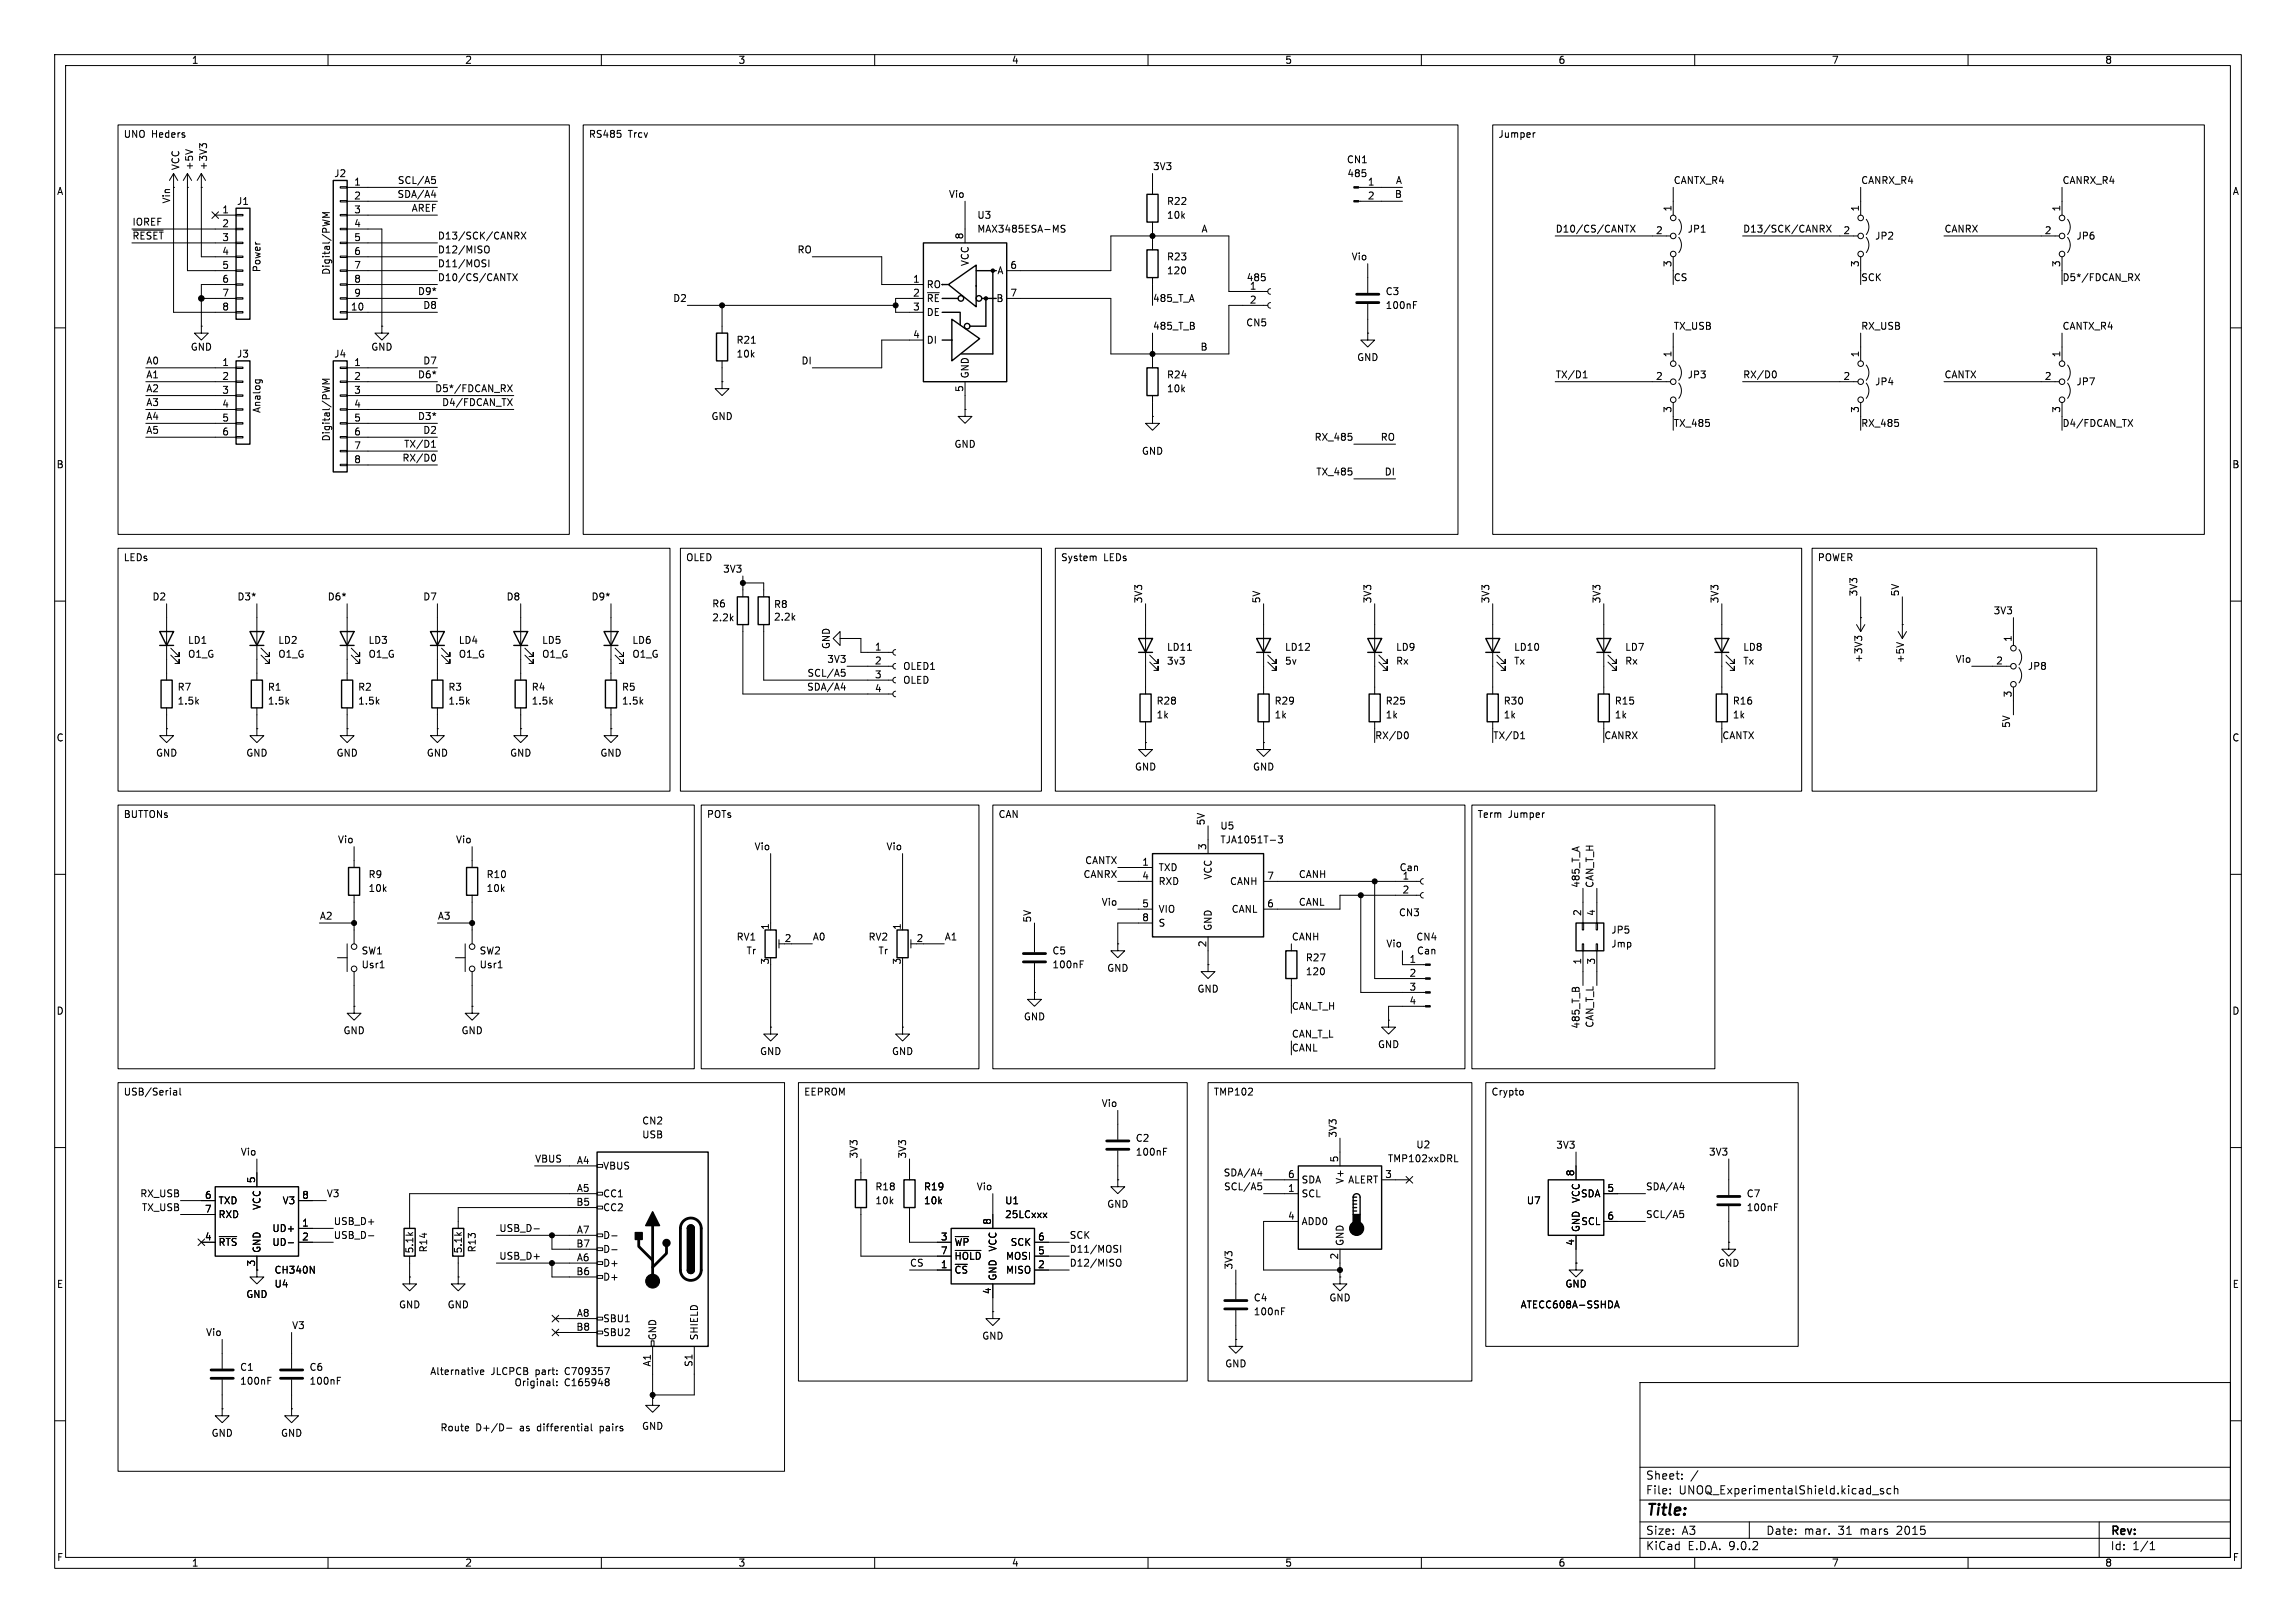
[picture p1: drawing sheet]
<svg xmlns="http://www.w3.org/2000/svg" width="420mm" height="297mm" viewBox="0 0 420 297" stroke-linecap="round" stroke-linejoin="round" font-family="sans-serif">
<defs><g id="words">
<text font-size="2.8" x="301" y="277.9">Title:</text>
<g font-size="2.1">
<text x="301" y="273.7">File:</text>
<text x="301" y="271">Sheet:</text>
<text x="307.1" y="273.7">UNOQ_ExperimentalShield.kicad_sch</text>
<text x="301" y="281.1">Size:</text>
<text x="307.6" y="281.1">A3</text>
<text x="323" y="281.1">Date:</text>
<text x="330" y="281.1">mar.</text>
<text x="336.3" y="281.1">31</text>
<text x="340.5" y="281.1">mars</text>
<text x="347.3" y="281.1">2015</text>
<text x="386" y="281.3">Rev:</text>
<text x="301" y="283.9">KiCad</text>
<text x="308.7" y="283.9">E.D.A.</text>
<text x="316.3" y="283.9">9.0.2</text>
<text x="386" y="283.9">Id:</text>
<text x="390.1" y="283.9">1/1</text>
</g>
<g font-size="1.8">
<text x="35" y="11.9">1</text>
<text x="85" y="11.9">2</text>
<text x="135" y="11.9">3</text>
<text x="185" y="11.9">4</text>
<text x="235" y="11.9">5</text>
<text x="285" y="11.9">6</text>
<text x="335" y="11.9">7</text>
<text x="385" y="11.9">8</text>
<text x="22.5" y="25.5">UNO Heders</text>
<text x="107.6" y="25.5">RS485</text>
<text x="114.9" y="25.5">Trcv</text>
<text x="274" y="25.5">Jumper</text>
<text x="10.3" y="35.9">A</text>
<text x="33" y="31.2" transform="rotate(-90 33 31.2)">VCC</text>
<text x="35.5" y="31.2" transform="rotate(-90 35.5 31.2)">+5V</text>
<text x="38.1" y="31.2" transform="rotate(-90 38.1 31.2)">+3V3</text>
<text x="61" y="32.6">J2</text>
<text x="64.7" y="34">1</text>
<text x="72.7" y="33.8">SCL/A5</text>
<text x="210.8" y="31.2">3V3</text>
<text x="246.3" y="30.1">CN1</text>
<text x="246.4" y="32.6">485</text>
<text x="250.1" y="34">1</text>
<text x="255.2" y="33.8">A</text>
<text x="306.1" y="33.8">CANTX_R4</text>
<text x="340.4" y="33.8">CANRX_R4</text>
<text x="377.2" y="33.8">CANRX_R4</text>
<text x="408.3" y="35.9">A</text>
<text x="24.1" y="41.4">IOREF</text>
<text x="31.2" y="37.3" transform="rotate(-90 31.2 37.3)">Vin</text>
<text x="40.6" y="39.1">1</text>
<text x="40.6" y="41.7">2</text>
<text x="43.3" y="37.7">J1</text>
<text x="64.7" y="36.6">2</text>
<text x="64.7" y="39.1">3</text>
<text x="64.7" y="41.7">4</text>
<text x="72.6" y="36.3">SDA/A4</text>
<text x="75.2" y="38.8">AREF</text>
<text x="173.5" y="36.3">Vio</text>
<text x="178.7" y="40.2">U3</text>
<text x="213.4" y="40.2">10k</text>
<text x="213.4" y="37.7">R22</text>
<text x="250.1" y="36.6">2</text>
<text x="255.1" y="36.3">B</text>
<text x="305.8" y="38.8" transform="rotate(-90 305.8 38.8)">1</text>
<text x="340.1" y="38.8" transform="rotate(-90 340.1 38.8)">1</text>
<text x="376.9" y="38.8" transform="rotate(-90 376.9 38.8)">1</text>
<text x="24.1" y="43.9">~{RESET}</text>
<text x="40.6" y="44.2">3</text>
<text x="40.6" y="46.7">4</text>
<text x="64.7" y="44.2">5</text>
<text x="64.7" y="46.7">6</text>
<text x="80" y="43.9">D13/SCK/CANRX</text>
<text x="80" y="46.5">D12/MISO</text>
<text x="145.8" y="46.5">RO</text>
<text x="176.3" y="43.9" transform="rotate(-90 176.3 43.9)">8</text>
<text x="178.7" y="42.8">MAX3485ESA-MS</text>
<text x="213.4" y="47.9">R23</text>
<text x="219.7" y="42.6">A</text>
<text x="247.1" y="47.7">Vio</text>
<text x="284.5" y="42.6">D10/CS/CANTX</text>
<text x="302.8" y="42.9">2</text>
<text x="308.6" y="42.8">JP1</text>
<text x="318.8" y="42.6">D13/SCK/CANRX</text>
<text x="337.1" y="42.9">2</text>
<text x="342.9" y="44">JP2</text>
<text x="355.6" y="42.6">CANRX</text>
<text x="373.9" y="42.9">2</text>
<text x="379.7" y="44">JP6</text>
<text x="40.6" y="49.3">5</text>
<text x="40.6" y="51.8">6</text>
<text x="47.9" y="49.9" transform="rotate(-90 47.9 49.9)">Power</text>
<text x="60.6" y="50.4" transform="rotate(-90 60.6 50.4)">Digital/PWM</text>
<text x="64.7" y="49.3">7</text>
<text x="64.7" y="51.8">8</text>
<text x="80" y="51.5">D10/CS/CANTX</text>
<text x="80" y="49">D11/MOSI</text>
<text x="166.9" y="51.8">1</text>
<text x="169.4" y="52.9">RO</text>
<text x="177.4" y="48.8" transform="rotate(-90 177.4 48.8)">VCC</text>
<text x="182.4" y="50.4">A</text>
<text x="184.7" y="49.3">6</text>
<text x="213.4" y="50.4">120</text>
<text x="228" y="51.7">485</text>
<text x="228.5" y="53.1">1</text>
<text x="305.8" y="49" transform="rotate(-90 305.8 49)">3</text>
<text x="306.1" y="51.5">CS</text>
<text x="340.1" y="49" transform="rotate(-90 340.1 49)">3</text>
<text x="340.4" y="51.5">SCK</text>
<text x="376.9" y="49" transform="rotate(-90 376.9 49)">3</text>
<text x="377.2" y="51.5">D5*/FDCAN_RX</text>
<text x="40.6" y="54.4">7</text>
<text x="40.6" y="56.9">8</text>
<text x="64.1" y="56.9">10</text>
<text x="64.7" y="54.4">9</text>
<text x="76.4" y="54.1">D9*</text>
<text x="77.3" y="56.6">D8</text>
<text x="123" y="55.3">D2</text>
<text x="166.9" y="54.4">2</text>
<text x="166.9" y="56.9">3</text>
<text x="169.4" y="55.5">~{RE}</text>
<text x="169.4" y="58">DE</text>
<text x="182.2" y="55.5">B</text>
<text x="184.7" y="54.4">7</text>
<text x="210.8" y="55.3">485_T_A</text>
<text x="227.9" y="59.9">CN5</text>
<text x="228.5" y="55.6">2</text>
<text x="253.4" y="54.2">C3</text>
<text x="253.4" y="56.7">100nF</text>
<text x="34.8" y="64.4">GND</text>
<text x="43.3" y="65.6">J3</text>
<text x="61" y="65.6">J4</text>
<text x="67.8" y="64.4">GND</text>
<text x="134.6" y="65.6">10k</text>
<text x="134.6" y="63.1">R21</text>
<text x="166.9" y="62">4</text>
<text x="169.4" y="63.1">DI</text>
<text x="210.8" y="60.4">485_T_B</text>
<text x="219.5" y="64.2">B</text>
<text x="305.8" y="65.5" transform="rotate(-90 305.8 65.5)">1</text>
<text x="306.1" y="60.4">TX_USB</text>
<text x="340.1" y="65.5" transform="rotate(-90 340.1 65.5)">1</text>
<text x="340.4" y="60.4">RX_USB</text>
<text x="376.9" y="65.5" transform="rotate(-90 376.9 65.5)">1</text>
<text x="377.2" y="60.4">CANTX_R4</text>
<text x="26.7" y="71.9">A2</text>
<text x="26.7" y="69.3">A1</text>
<text x="26.7" y="66.8">A0</text>
<text x="40.6" y="67.1">1</text>
<text x="40.6" y="69.6">2</text>
<text x="64.7" y="67.1">1</text>
<text x="64.7" y="69.6">2</text>
<text x="76.4" y="69.3">D6*</text>
<text x="77.3" y="66.8">D7</text>
<text x="79.5" y="71.9">D5*/FDCAN_RX</text>
<text x="146.5" y="66.8">DI</text>
<text x="176.3" y="71.8" transform="rotate(-90 176.3 71.8)">5</text>
<text x="177.4" y="69.3" transform="rotate(-90 177.4 69.3)">GND</text>
<text x="213.4" y="72">10k</text>
<text x="213.4" y="69.4">R24</text>
<text x="248.2" y="66.3">GND</text>
<text x="284.5" y="69.3">TX/D1</text>
<text x="302.8" y="69.6">2</text>
<text x="308.6" y="69.4">JP3</text>
<text x="318.8" y="69.3">RX/D0</text>
<text x="337.1" y="69.6">2</text>
<text x="342.9" y="70.7">JP4</text>
<text x="355.6" y="69.3">CANTX</text>
<text x="373.9" y="69.6">2</text>
<text x="379.7" y="70.7">JP7</text>
<text x="26.7" y="74.4">A3</text>
<text x="26.7" y="76.9">A4</text>
<text x="40.6" y="72.1">3</text>
<text x="40.6" y="74.7">4</text>
<text x="40.6" y="77.2">5</text>
<text x="47.9" y="75.7" transform="rotate(-90 47.9 75.7)">Analog</text>
<text x="64.7" y="72.1">3</text>
<text x="64.7" y="74.7">4</text>
<text x="64.7" y="77.2">5</text>
<text x="76.4" y="76.9">D3*</text>
<text x="80.8" y="74.4">D4/FDCAN_TX</text>
<text x="130" y="77.1">GND</text>
<text x="305.8" y="75.6" transform="rotate(-90 305.8 75.6)">3</text>
<text x="340.1" y="75.6" transform="rotate(-90 340.1 75.6)">3</text>
<text x="376.9" y="75.6" transform="rotate(-90 376.9 75.6)">3</text>
<text x="26.7" y="79.5">A5</text>
<text x="40.6" y="79.8">6</text>
<text x="60.6" y="80.9" transform="rotate(-90 60.6 80.9)">Digital/PWM</text>
<text x="64.7" y="79.8">6</text>
<text x="64.7" y="82.3">7</text>
<text x="73.8" y="82">TX/D1</text>
<text x="77.3" y="79.5">D2</text>
<text x="174.5" y="82.1">GND</text>
<text x="208.8" y="83.4">GND</text>
<text x="240.4" y="80.7">RX_485</text>
<text x="252.5" y="80.7">RO</text>
<text x="306.1" y="78.2">TX_485</text>
<text x="340.4" y="78.2">RX_485</text>
<text x="377.2" y="78.2">D4/FDCAN_TX</text>
<text x="10.3" y="85.9">B</text>
<text x="64.7" y="84.8">8</text>
<text x="73.5" y="84.6">RX/D0</text>
<text x="240.7" y="87.1">TX_485</text>
<text x="253.2" y="87.1">DI</text>
<text x="408.2" y="85.9">B</text>
<text x="22.5" y="103">LEDs</text>
<text x="125.4" y="103">OLED</text>
<text x="132.2" y="104.9">3V3</text>
<text x="194" y="103">System</text>
<text x="201.9" y="103">LEDs</text>
<text x="332.4" y="103">POWER</text>
<text x="27.8" y="110">D2</text>
<text x="43.3" y="110">D3*</text>
<text x="59.8" y="110">D6*</text>
<text x="77.3" y="110">D7</text>
<text x="92.6" y="110">D8</text>
<text x="108.1" y="110">D9*</text>
<text x="130.2" y="111.4">R6</text>
<text x="130.2" y="113.9">2.2k</text>
<text x="141.5" y="111.5">R8</text>
<text x="141.5" y="113.8">2.2k</text>
<text x="209" y="110.5" transform="rotate(-90 209 110.5)">3V3</text>
<text x="230.6" y="110.5" transform="rotate(-90 230.6 110.5)">5V</text>
<text x="250.9" y="110.5" transform="rotate(-90 250.9 110.5)">3V3</text>
<text x="272.5" y="110.5" transform="rotate(-90 272.5 110.5)">3V3</text>
<text x="292.8" y="110.5" transform="rotate(-90 292.8 110.5)">3V3</text>
<text x="314.4" y="110.5" transform="rotate(-90 314.4 110.5)">3V3</text>
<text x="339.8" y="109.2" transform="rotate(-90 339.8 109.2)">3V3</text>
<text x="347.4" y="109.2" transform="rotate(-90 347.4 109.2)">5V</text>
<text x="364.6" y="112.5">3V3</text>
<text x="34.3" y="118">LD1</text>
<text x="50.8" y="118">LD2</text>
<text x="67.3" y="118">LD3</text>
<text x="83.8" y="118">LD4</text>
<text x="99.1" y="118">LD5</text>
<text x="115.6" y="118">LD6</text>
<text x="152" y="118.9" transform="rotate(-90 152 118.9)">GND</text>
<text x="159.9" y="119.1">1</text>
<text x="213.4" y="119.3">LD11</text>
<text x="235" y="119.3">LD12</text>
<text x="255.3" y="119.3">LD9</text>
<text x="276.9" y="119.3">LD10</text>
<text x="297.2" y="119.3">LD7</text>
<text x="318.8" y="119.3">LD8</text>
<text x="368" y="117.5" transform="rotate(-90 368 117.5)">1</text>
<text x="34.3" y="120.6">O1_G</text>
<text x="50.8" y="120.6">O1_G</text>
<text x="67.3" y="120.6">O1_G</text>
<text x="83.8" y="120.6">O1_G</text>
<text x="99.1" y="120.6">O1_G</text>
<text x="115.6" y="120.6">O1_G</text>
<text x="147.6" y="123.9">SCL/A5</text>
<text x="151.2" y="121.4">3V3</text>
<text x="159.9" y="121.7">2</text>
<text x="159.9" y="124.2">3</text>
<text x="165.1" y="122.8">OLED1</text>
<text x="165.1" y="125.3">OLED</text>
<text x="213.4" y="121.8">3v3</text>
<text x="235" y="121.8">5v</text>
<text x="255.3" y="121.8">Rx</text>
<text x="276.9" y="121.8">Tx</text>
<text x="297.2" y="121.8">Rx</text>
<text x="318.8" y="121.8">Tx</text>
<text x="340.8" y="121.4" transform="rotate(-90 340.8 121.4)">+3V3</text>
<text x="348.5" y="121.4" transform="rotate(-90 348.5 121.4)">+5V</text>
<text x="357.6" y="121.4">Vio</text>
<text x="365.1" y="121.7">2</text>
<text x="370.8" y="122.8">JP8</text>
<text x="32.4" y="126.6">R7</text>
<text x="32.4" y="129.1">1.5k</text>
<text x="48.9" y="126.6">R1</text>
<text x="48.9" y="129.1">1.5k</text>
<text x="65.4" y="126.6">R2</text>
<text x="65.4" y="129.1">1.5k</text>
<text x="81.9" y="126.6">R3</text>
<text x="81.9" y="129.1">1.5k</text>
<text x="97.2" y="126.6">R4</text>
<text x="97.2" y="129.1">1.5k</text>
<text x="113.7" y="126.6">R5</text>
<text x="113.7" y="129.1">1.5k</text>
<text x="147.5" y="126.5">SDA/A4</text>
<text x="159.9" y="126.7">4</text>
<text x="211.5" y="129.1">R28</text>
<text x="211.5" y="131.7">1k</text>
<text x="233.1" y="129.1">R29</text>
<text x="233.1" y="131.7">1k</text>
<text x="253.4" y="129.1">R25</text>
<text x="253.4" y="131.7">1k</text>
<text x="275" y="129.1">R30</text>
<text x="275" y="131.7">1k</text>
<text x="295.3" y="129.1">R15</text>
<text x="295.3" y="131.7">1k</text>
<text x="316.9" y="129.1">R16</text>
<text x="316.9" y="131.7">1k</text>
<text x="368" y="127.7" transform="rotate(-90 368 127.7)">3</text>
<text x="10.3" y="135.9">C</text>
<text x="251.5" y="135.4">RX/D0</text>
<text x="273" y="135.4">TX/D1</text>
<text x="293.4" y="135.4">CANRX</text>
<text x="315" y="135.4">CANTX</text>
<text x="367.8" y="133.3" transform="rotate(-90 367.8 133.3)">5V</text>
<text x="408.2" y="135.9">C</text>
<text x="28.4" y="138.7">GND</text>
<text x="45" y="138.7">GND</text>
<text x="61.5" y="138.7">GND</text>
<text x="78" y="138.7">GND</text>
<text x="93.2" y="138.7">GND</text>
<text x="109.7" y="138.7">GND</text>
<text x="207.5" y="141.2">GND</text>
<text x="229.1" y="141.2">GND</text>
<text x="22.5" y="150">BUTTONs</text>
<text x="129.2" y="150">POTs</text>
<text x="182.6" y="150">CAN</text>
<text x="270.2" y="150">Term</text>
<text x="275.9" y="150">Jumper</text>
<text x="61.7" y="154.4">Vio</text>
<text x="83.3" y="154.4">Vio</text>
<text x="137.9" y="155.7">Vio</text>
<text x="162.1" y="155.7">Vio</text>
<text x="220.4" y="151.1" transform="rotate(-90 220.4 151.1)">5V</text>
<text x="220.7" y="155.6" transform="rotate(-90 220.7 155.6)">3</text>
<text x="223.1" y="154.5">TJA1051T-3</text>
<text x="223.1" y="152">U5</text>
<text x="67.3" y="160.9">R9</text>
<text x="88.9" y="160.9">R10</text>
<text x="198.1" y="160.8">CANRX</text>
<text x="198.4" y="158.2">CANTX</text>
<text x="208.8" y="158.5">1</text>
<text x="208.8" y="161">4</text>
<text x="211.8" y="159.6">TXD</text>
<text x="221.8" y="161.1" transform="rotate(-90 221.8 161.1)">VCC</text>
<text x="231.7" y="161">7</text>
<text x="237.5" y="160.8">CANH</text>
<text x="255.9" y="159.6">Can</text>
<text x="256.5" y="161">1</text>
<text x="67.3" y="163.4">10k</text>
<text x="88.9" y="163.4">10k</text>
<text x="201.4" y="165.8">Vio</text>
<text x="208.8" y="166.1">5</text>
<text x="211.8" y="162.2">RXD</text>
<text x="211.8" y="167.2">VIO</text>
<text x="224.9" y="162.2">CANH</text>
<text x="225.2" y="167.2">CANL</text>
<text x="231.7" y="166.1">6</text>
<text x="237.5" y="165.8">CANL</text>
<text x="255.8" y="167.9">CN3</text>
<text x="256.5" y="163.6">2</text>
<text x="289" y="162.6" transform="rotate(-90 289 162.6)">485_T_A</text>
<text x="289.3" y="167.7" transform="rotate(-90 289.3 167.7)">2</text>
<text x="291.6" y="162.6" transform="rotate(-90 291.6 162.6)">CAN_T_H</text>
<text x="291.8" y="167.7" transform="rotate(-90 291.8 167.7)">4</text>
<text x="58.4" y="168.4">A2</text>
<text x="80" y="168.4">A3</text>
<text x="134.6" y="172.3">RV1</text>
<text x="140.7" y="170.3" transform="rotate(-90 140.7 170.3)">1</text>
<text x="143.4" y="172.5">2</text>
<text x="148.6" y="172.2">A0</text>
<text x="158.8" y="172.3">RV2</text>
<text x="164.8" y="170.3" transform="rotate(-90 164.8 170.3)">1</text>
<text x="167.6" y="172.5">2</text>
<text x="172.7" y="172.2">A1</text>
<text x="188.7" y="168.9" transform="rotate(-90 188.7 168.9)">5V</text>
<text x="208.8" y="168.7">8</text>
<text x="211.8" y="169.8">S</text>
<text x="220.7" y="173.4" transform="rotate(-90 220.7 173.4)">2</text>
<text x="221.8" y="170.4" transform="rotate(-90 221.8 170.4)">GND</text>
<text x="236.2" y="172.2">CANH</text>
<text x="253.5" y="173.5">Vio</text>
<text x="259" y="172.3">CN4</text>
<text x="294.6" y="171">JP5</text>
<text x="294.6" y="173.6">Jmp</text>
<text x="66" y="177.4">Usr1</text>
<text x="66" y="174.9">SW1</text>
<text x="87.6" y="177.4">Usr1</text>
<text x="87.6" y="174.9">SW2</text>
<text x="136.5" y="174.9">Tr</text>
<text x="140.7" y="176.6" transform="rotate(-90 140.7 176.6)">3</text>
<text x="160.6" y="174.9">Tr</text>
<text x="164.8" y="176.6" transform="rotate(-90 164.8 176.6)">3</text>
<text x="192.4" y="174.9">C5</text>
<text x="192.4" y="177.4">100nF</text>
<text x="202.4" y="178">GND</text>
<text x="238.8" y="178.7">120</text>
<text x="238.8" y="176.1">R27</text>
<text x="257.7" y="176.3">1</text>
<text x="257.7" y="178.8">2</text>
<text x="259.1" y="174.9">Can</text>
<text x="289.3" y="176.6" transform="rotate(-90 289.3 176.6)">1</text>
<text x="291.8" y="176.6" transform="rotate(-90 291.8 176.6)">3</text>
<text x="10.3" y="185.9">D</text>
<text x="218.9" y="181.8">GND</text>
<text x="236.2" y="184.9">CAN_T_H</text>
<text x="257.7" y="181.4">3</text>
<text x="257.7" y="183.9">4</text>
<text x="408.2" y="185.9">D</text>
<text x="62.7" y="189.5">GND</text>
<text x="84.3" y="189.5">GND</text>
<text x="187.2" y="186.9">GND</text>
<text x="236.2" y="190">CAN_T_L</text>
<text x="252" y="192">GND</text>
<text x="289" y="188.3" transform="rotate(-90 289 188.3)">485_T_B</text>
<text x="291.6" y="188.2" transform="rotate(-90 291.6 188.2)">CAN_T_L</text>
<text x="138.9" y="193.3">GND</text>
<text x="163.1" y="193.3">GND</text>
<text x="236.2" y="192.5">CANL</text>
<text x="22.5" y="200.8">USB/Serial</text>
<text x="147" y="200.8">EEPROM</text>
<text x="201.4" y="202.7">Vio</text>
<text x="221.9" y="200.8">TMP102</text>
<text x="272.7" y="200.8">Crypto</text>
<text x="117.4" y="206">CN2</text>
<text x="117.4" y="208.5">USB</text>
<text x="207.7" y="209.1">C2</text>
<text x="244.6" y="208.3" transform="rotate(-90 244.6 208.3)">3V3</text>
<text x="43.9" y="211.6">Vio</text>
<text x="97.8" y="212.8">VBUS</text>
<text x="105.4" y="213.1">A4</text>
<text x="110.2" y="214.2">VBUS</text>
<text x="156.9" y="212.1" transform="rotate(-90 156.9 212.1)">3V3</text>
<text x="165.8" y="212.1" transform="rotate(-90 165.8 212.1)">3V3</text>
<text x="207.7" y="211.7">100nF</text>
<text x="223.7" y="215.4">SDA/A4</text>
<text x="235.5" y="215.6">6</text>
<text x="244.9" y="212.8" transform="rotate(-90 244.9 212.8)">5</text>
<text x="253.3" y="215.6">3</text>
<text x="253.8" y="212.9">TMP102xxDRL</text>
<text x="259" y="210.3">U2</text>
<text x="284.6" y="210.3">3V3</text>
<text x="288" y="215.3" transform="rotate(-90 288 215.3)">8</text>
<text x="312.5" y="211.6">3V3</text>
<text x="25.6" y="219.2">RX_USB</text>
<text x="25.9" y="221.7">TX_USB</text>
<text x="37.4" y="219.5">6</text>
<text x="37.4" y="222">7</text>
<text x="39.9" y="220.6">TXD</text>
<text x="46.7" y="216.6" transform="rotate(-90 46.7 216.6)">5</text>
<text x="47.9" y="221.5" transform="rotate(-90 47.9 221.5)">VCC</text>
<text x="51.6" y="220.6">V3</text>
<text x="55.2" y="219.5">8</text>
<text x="59.7" y="219.2">V3</text>
<text x="105.3" y="220.7">B5</text>
<text x="105.4" y="218.2">A5</text>
<text x="110.2" y="219.3">CC1</text>
<text x="110.2" y="221.8">CC2</text>
<text x="160" y="220.6">10k</text>
<text x="160" y="218">R18</text>
<text x="168.9" y="220.6">10k</text>
<text x="168.9" y="218">R19</text>
<text x="178.6" y="217.9">Vio</text>
<text x="183.8" y="220.6">U1</text>
<text x="202.4" y="221.2">GND</text>
<text x="223.8" y="217.9">SCL/A5</text>
<text x="235.5" y="218.2">1</text>
<text x="238" y="216.8">SDA</text>
<text x="238" y="219.3">SCL</text>
<text x="246" y="216.7" transform="rotate(-90 246 216.7)">V+</text>
<text x="246.5" y="216.8">ALERT</text>
<text x="279.2" y="220.6">U7</text>
<text x="289.1" y="219.3">SDA</text>
<text x="289.2" y="220.2" transform="rotate(-90 289.2 220.2)">VCC</text>
<text x="293.9" y="218.2">5</text>
<text x="301" y="217.9">SDA/A4</text>
<text x="319.4" y="219.3">C7</text>
<text x="319.4" y="221.8">100nF</text>
<text x="37.4" y="227.1">4</text>
<text x="39.9" y="223.1">RXD</text>
<text x="49.7" y="225.7">UD+</text>
<text x="55.2" y="224.5">1</text>
<text x="55.2" y="227.1">2</text>
<text x="61" y="226.8">USB_D-</text>
<text x="61" y="224.3">USB_D+</text>
<text x="91.2" y="225.5">USB_D-</text>
<text x="105.4" y="225.8">A7</text>
<text x="110.2" y="226.9">D-</text>
<text x="172" y="227.1">3</text>
<text x="181.4" y="224.2" transform="rotate(-90 181.4 224.2)">8</text>
<text x="183.8" y="223.1">25LCxxx</text>
<text x="189.8" y="227.1">6</text>
<text x="195.6" y="226.8">SCK</text>
<text x="235.5" y="223.3">4</text>
<text x="238" y="224.4">ADD0</text>
<text x="289.2" y="224.4">SCL</text>
<text x="289.2" y="225.6" transform="rotate(-90 289.2 225.6)">GND</text>
<text x="293.9" y="223.3">6</text>
<text x="301" y="223">SCL/A5</text>
<text x="39.9" y="228.2">~{RTS}</text>
<text x="46.7" y="231.8" transform="rotate(-90 46.7 231.8)">3</text>
<text x="47.9" y="229.4" transform="rotate(-90 47.9 229.4)">GND</text>
<text x="49.7" y="228.2">UD-</text>
<text x="50.1" y="233.3">CH340N</text>
<text x="75.8" y="229.5" transform="rotate(-90 75.8 229.5)">5.1k</text>
<text x="78.3" y="229.3" transform="rotate(-90 78.3 229.3)">R14</text>
<text x="84.7" y="229.5" transform="rotate(-90 84.7 229.5)">5.1k</text>
<text x="87.2" y="229.3" transform="rotate(-90 87.2 229.3)">R13</text>
<text x="91.2" y="230.6">USB_D+</text>
<text x="105.3" y="228.3">B7</text>
<text x="105.3" y="233.4">B6</text>
<text x="105.4" y="230.9">A6</text>
<text x="110.2" y="229.5">D-</text>
<text x="110.2" y="232">D+</text>
<text x="166.4" y="231.9">CS</text>
<text x="172" y="229.6">7</text>
<text x="172" y="232.2">1</text>
<text x="174.5" y="228.2">~{WP}</text>
<text x="174.5" y="230.7">~{HOLD}</text>
<text x="174.5" y="233.3">~{CS}</text>
<text x="182.5" y="229.1" transform="rotate(-90 182.5 229.1)">VCC</text>
<text x="183.9" y="230.7">MOSI</text>
<text x="183.9" y="233.3">MISO</text>
<text x="184.8" y="228.2">SCK</text>
<text x="189.8" y="229.6">5</text>
<text x="189.8" y="232.2">2</text>
<text x="195.6" y="229.3">D11/MOSI</text>
<text x="195.6" y="231.9">D12/MISO</text>
<text x="225.5" y="232.4" transform="rotate(-90 225.5 232.4)">3V3</text>
<text x="244.9" y="230.6" transform="rotate(-90 244.9 230.6)">2</text>
<text x="246" y="228.1" transform="rotate(-90 246 228.1)">GND</text>
<text x="288" y="228" transform="rotate(-90 288 228)">4</text>
<text x="314.2" y="232">GND</text>
<text x="10.3" y="235.9">E</text>
<text x="45" y="237.7">GND</text>
<text x="50.1" y="235.8">U4</text>
<text x="72.9" y="239.6">GND</text>
<text x="81.8" y="239.6">GND</text>
<text x="110.2" y="234.5">D+</text>
<text x="181.4" y="236.9" transform="rotate(-90 181.4 236.9)">4</text>
<text x="182.5" y="234.4" transform="rotate(-90 182.5 234.4)">GND</text>
<text x="229.2" y="238.4">C4</text>
<text x="243.1" y="238.4">GND</text>
<text x="278.1" y="239.6">ATECC608A-SSHDA</text>
<text x="286.3" y="235.8">GND</text>
<text x="408.3" y="235.9">E</text>
<text x="37.6" y="244.6">Vio</text>
<text x="53.3" y="243.3">V3</text>
<text x="105.3" y="243.6">B8</text>
<text x="105.4" y="241">A8</text>
<text x="110.2" y="242.2">SBU1</text>
<text x="110.2" y="244.7">SBU2</text>
<text x="120.2" y="245.4" transform="rotate(-90 120.2 245.4)">GND</text>
<text x="127.9" y="245.4" transform="rotate(-90 127.9 245.4)">SHIELD</text>
<text x="179.6" y="245.3">GND</text>
<text x="229.2" y="240.9">100nF</text>
<text x="43.8" y="251.1">C1</text>
<text x="56.5" y="251.1">C6</text>
<text x="78.6" y="251.7">Alternative</text>
<text x="89.8" y="251.7">JLCPCB</text>
<text x="98.1" y="251.7">part:</text>
<text x="103.6" y="251.7">C709357</text>
<text x="119.1" y="250.2" transform="rotate(-90 119.1 250.2)">A1</text>
<text x="126.7" y="250.2" transform="rotate(-90 126.7 250.2)">S1</text>
<text x="224" y="250.4">GND</text>
<text x="43.8" y="253.6">100nF</text>
<text x="56.5" y="253.6">100nF</text>
<text x="94" y="253.7">Original:</text>
<text x="103.2" y="253.7">C165948</text>
<text x="38.6" y="263.1">GND</text>
<text x="51.3" y="263.1">GND</text>
<text x="80.5" y="262">Route</text>
<text x="87" y="262">D+/D-</text>
<text x="95.2" y="262">as</text>
<text x="98.6" y="262">differential</text>
<text x="110.2" y="262">pairs</text>
<text x="117.3" y="261.8">GND</text>
<text x="10.3" y="285.9">F</text>
<text x="35" y="286.9">1</text>
<text x="85" y="286.9">2</text>
<text x="135" y="286.9">3</text>
<text x="185" y="286.9">4</text>
<text x="235" y="286.9">5</text>
<text x="285" y="286.9">6</text>
<text x="335" y="286.9">7</text>
<text x="385" y="286.9">8</text>
<text x="408.3" y="285.9">F</text>
</g>
</g></defs>
<g fill="none" stroke="#000" stroke-width=".18">
<path d="M10 10h400v277h-400zM12 12h396v273h-396zM60 10v2M110 10v2M160 10v2M210 10v2M260 10v2M310 10v2M360 10v2M21.6 22.9h82.5v74.9h-82.5zM31.7 31.8v25.4h11.5M31.7 31.8l-.7 1.2"/>
<path d="M31.7 31.8l.8 1.2M34 27.4l1.2 .4M34.3 34.3h.1M34.3 31.8v17.7h8.9M34.3 31.8l-.8 1.2M34.3 31.8l.8 1.2M36.8 34.3h.1M36.8 31.8v15.2h6.4M36.8 31.8l-.7 1.2M36.8 31.8l.8 1.2M37 26.7l-.5-.4v.8M37 26.5l.2-.2h.3l.3 .2"/>
<path d="M38.8 38.8l1.2 1.2M39.4 39.4h3.8M40 38.8l-1.2 1.2M43.2 39.2h1.2v.3h-1.2zM60.3 38.9h-1.3l.9 .4-.9 .5h1.3M62.2 34.2h1.3v.2h-1.3zM62.2 36.7h1.3v.3h-1.3zM62.2 39.2h1.3v.3h-1.3zM63.5 39.4h16.5M63.5 34.3h16.5M63.5 36.8h16.5M78.9 35.7h.8"/>
<path d="M79 32.3h.6M79.1 32.8h.3l.3 .2-.1 .5-.5 .1M79.5 35.3v.8M106.7 22.9h160v74.9h-160zM113.5 24.5v.5M176.5 36.8v7.7M210.8 31.8v3.8M248.5 34.3h8M248.5 36.8h8M273 22.9h130.2v74.9h-130.2zM280.8 24.3l-.3 .1M306.1 34.3v5.1"/>
<path d="M340.4 34.3v5.1M377.2 34.3v5.1M24.1 41.9h19.1M24.1 44.5h19.1M24.4 42.1h5.4M36.8 59.7v1.3h1.3l-1.3 1.2-1.2-1.2h1.2M36.8 59.7h.1M36.8 54.6h6.4M43.2 41.8h1.2v.2h-1.2zM43.2 44.3h1.2v.3h-1.2zM43.2 46.9h1.2v.2h-1.2zM43.2 49.4h1.2v.3h-1.2z"/>
<path d="M43.2 51.9h1.2v.3h-1.2zM43.2 54.5h1.2v.2h-1.2zM43.2 57h1.2v.3h-1.2zM43.2 52.1h-6.4v7.6M62.2 41.8h1.3v.2h-1.3zM62.2 44.3h1.3v.3h-1.3zM62.2 46.9h1.3v.2h-1.3zM62.2 49.4h1.3v.3h-1.3zM62.2 51.9h1.3v.3h-1.3zM62.2 54.5h1.3v.2h-1.3zM62.2 57h1.3v.3h-1.3zM63.5 41.9h6.3v17.8"/>
<path d="M63.5 44.5h16.5M63.5 47h16.5M63.5 49.5h16.5M63.5 52.1h16.5M63.5 54.6h16.5M63.5 57.2h16.5M69.8 59.7v1.3h1.3l-1.3 1.2-1.2-1.2h1.2M69.8 59.7h.1M88.6 48.2l.3 .3-.3 .3M88.7 45.2l.2-.2a.43 .43 0 0 1 .6 .4v.5a.43 .43 0 0 1-.3 .4 .43 .43 0 0 1-.5-.2M88.7 47.6h.2M89.4 47.6v1.2"/>
<path d="M92.7 50.1h.8M93.8 50.1l.8 1.3M94.2 42.5h.5l.2 .2-.1 .4h-.6M94.5 43.1l.4 .6M94.6 50.1l-.8 1.3M95.4 42.5l.8 1.2M96.2 42.5l-.8 1.2M125.7 55.9h38.1M132.1 55.9v5.1M148.6 47h12.7v5.1h7.6M168.9 54.6h-5.1v2.6h5.1M184.1 49.5h19.1v-6.3h21.6v10.1h7.1"/>
<path d="M184.1 54.6h19.1v10.2h21.6v-8.9h7.1M194.8 41.3l-.5-.1-.2 .1v.4l.6 .2 .1 .3-.2 .3-.5-.1M210.8 40.6v5.1M210.8 50.8v5.1M232.4 52.8l-.3 .2-.2 .3 .2 .4 .3 .1M232.4 55.4l-.3 .1-.2 .4 .2 .3 .3 .2M250.2 48.3v5.3M250.2 55.6v5.4M258.6 55.8h.4M258.6 55.2h.6M284.5 43.2h21.1M297.2 41.2h.7"/>
<path d="M298.2 41.2l.9 1.3M299.1 41.2l-.9 1.3M306.1 47v5.1M307.1 40.1a2.26 2.26 0 0 1 0 2.8M307.1 43.4a2.26 2.26 0 0 1 0 2.8M318.8 43.2h21.1M333 41.2h.4l.3 .2-.1 .4-.6 .1M333.3 41.9l.4 .6M334.1 41.2l.9 1.3M335 41.2l-.9 1.3M340.4 47v5.1M341.4 40.1a2.26 2.26 0 0 1 0 2.8"/>
<path d="M341.4 43.4a2.26 2.26 0 0 1 0 2.8M355.6 43.2h21.1M377.2 47v5.1M378.2 40.1a2.26 2.26 0 0 1 0 2.8M378.2 43.4a2.26 2.26 0 0 1 0 2.8M390.5 50.1l.9 1.3M391.4 50.1l-.9 1.3M10 60h2M26.7 69.9h16.5M26.7 67.3h16.5M26.7 72.4h16.5M26.7 74.9h16.5"/>
<path d="M26.7 77.5h16.5M43.2 67.2h1.2v.2h-1.2zM43.2 69.7h1.2v.3h-1.2zM43.2 72.3h1.2v.2h-1.2zM43.2 74.8h1.2v.3h-1.2zM43.2 77.3h1.2v.3h-1.2zM43.2 79.9h1.2v.2h-1.2zM46.7 69.5h1.1l.2 .3M46.8 69.5l-.1 .4M47.5 69.5l.1 .4M60.3 69.4h-1.3l.9 .4-.9 .4h1.3M62.2 67.2h1.3v.2h-1.3z"/>
<path d="M62.2 69.7h1.3v.3h-1.3zM62.2 72.3h1.3v.2h-1.3zM62.2 74.8h1.3v.3h-1.3zM62.2 77.3h1.3v.3h-1.3zM62.2 79.9h1.3v.2h-1.3zM63.5 69.9h16.5M63.5 67.3h16.5M63.5 72.4h30.5M63.5 74.9h30.5M63.5 77.5h16.5M92.9 73l.8 1.2M92.9 70.4l.8 1.3"/>
<path d="M93.7 73l-.8 1.2M93.7 70.4l-.8 1.3M132.1 69.9v1.2h1.2l-1.2 1.3-1.3-1.3h1.3M132.1 69.9h.1M132.1 66v3.9M137.5 62.8h.7M168.9 62.2h-7.6v5.1h-12.7M176.5 74.9v1.3h1.3l-1.3 1.3-1.2-1.3h1.2M176.5 74.9h.1M176.5 69.9v5M210.8 76.2v1.3h1.3l-1.3 1.2-1.3-1.2h1.3M210.8 76.2h.1"/>
<path d="M210.8 61v6.3M210.8 72.4v3.8M247.2 79.9v.6M250.2 61v1.2h1.3l-1.3 1.3-1.3-1.3h1.3M250.2 61h.1M284.5 69.9h21.1M289.6 69.1h.7M289.7 68.2l.3-.3v1.2M306.1 61v5M306.1 73.7v5M307.1 66.8a2.26 2.26 0 0 1 0 2.8M307.1 70.1a2.26 2.26 0 0 1 0 2.8"/>
<path d="M318.8 69.9h21.1M324.5 67.9a.68 .68 0 0 1 .4 .6 .68 .68 0 0 1-.4 .6M340.4 61v5M340.4 73.7v5M341.4 66.8a2.26 2.26 0 0 1 0 2.8M341.4 70.1a2.26 2.26 0 0 1 0 2.8M355.6 69.9h21.1M377.2 61v5M377.2 73.7v5M378.2 66.8a2.26 2.26 0 0 1 0 2.8M378.2 70.1a2.26 2.26 0 0 1 0 2.8M389.3 76.8l.8 1.2"/>
<path d="M390.1 76.8l-.8 1.2M408 60h2M26.7 80h16.5M62.2 82.4h1.3v.3h-1.3zM62.2 85h1.3v.2h-1.3zM63.5 80h16.5M63.5 82.6h16.5M63.5 85.1h16.5M78.9 81.8h.8M79.1 80.9l.2-.3v1.2M79.2 83.1a.68 .68 0 0 1 .5 .7 .68 .68 0 0 1-.5 .6M247.6 81.3h7.7"/>
<path d="M247.6 87.6h7.7M10 110h2M21.6 100.3h101v44.5h-101zM30.5 110.5v14M31.2 119.9l1.6 1.5v-.7v.7h-.8M31.2 118.6l1.6 1.5v-.7v.7h-.8M47 110.5v14M47.8 119.9l1.5 1.5v-.7v.7h-.8M47.8 118.6l1.5 1.5v-.7v.7h-.8M63.5 110.5v14M64.3 119.9l1.5 1.5v-.7v.7h-.8M64.3 118.6l1.5 1.5v-.7v.7h-.8"/>
<path d="M80 110.5v14M80.8 119.9l1.5 1.5v-.7v.7h-.8M80.8 118.6l1.5 1.5v-.7v.7h-.8M95.2 110.5v14M96 119.9l1.5 1.5v-.7v.7h-.7M96 118.6l1.5 1.5v-.7v.7h-.7M111.8 110.5v14M112.5 119.9l1.5 1.5v-.7v.7h-.7M112.5 118.6l1.5 1.5v-.7v.7h-.7M124.5 100.3h66v44.5h-66zM135.9 105.4v3.8M135.9 114.3v12.7h27.4"/>
<path d="M135.9 106.7h3.8v2.5M139.7 114.3v10.2h23.6M153.7 116.8v-1.2l-1.3 1.2 1.3 1.3v-1.3h1.2M154.9 116.8h.1M154.9 116.8h2.6v2.6h5.8M163.8 118.9l-.3 .1-.2 .4 .2 .3 .3 .2M193 100.3h136.6v44.5h-136.6zM200.3 101.8l.2 .1v.7M209.5 110.5v16.5M210.3 119.9l1.5 1.5v-.7v.7h-.7M217.2 119h.7M231.1 110.5v16.5"/>
<path d="M231.9 119.9l1.5 1.5v-.7v.7h-.7M251.5 110.5v16.5M252.2 119.9l1.5 1.5v-.7v.7h-.7M273 110.5v16.5M273.8 119.9l1.5 1.5v-.7v.7h-.7M293.4 110.5v16.5M294.1 119.9l1.6 1.5v-.7v.7h-.8M315 110.5v16.5M315.7 119.9l1.5 1.5v-.7v.7h-.7M331.5 100.3h52v44.5h-52zM339.6 114.3l.8 1.3M339.8 116.9l-.5-.5v.8"/>
<path d="M339.8 116.7l.2-.3h.3l.3 .3M340.4 113h.1M340.4 109.2v6.4M341.1 114.3l-.7 1.3M346.9 117.6l1.3 .4M347.2 115.6l.8 1.2M348 114.3h.1M348 109.2v7.6M348.7 115.6l-.7 1.2M368.3 113v5.1M369.3 118.9a2.26 2.26 0 0 1 0 2.8M408 110h2"/>
<path d="M30.5 133.4v1.2h1.2l-1.2 1.3-1.3-1.3h1.3M30.5 133.4h.1M30.5 129.5v3.9M47 133.4v1.2h1.3l-1.3 1.3-1.3-1.3h1.3M47 133.4h.1M47 129.5v3.9M63.5 133.4v1.2h1.3l-1.3 1.3-1.3-1.3h1.3M63.5 133.4h.1M63.5 129.5v3.9M80 133.4v1.2h1.3l-1.3 1.3-1.3-1.3h1.3M80 133.4h.1M80 129.5v3.9"/>
<path d="M95.2 133.4v1.2h1.3l-1.3 1.3-1.2-1.3h1.2M95.2 133.4h.1M95.2 129.5v3.9M111.8 133.4v1.2h1.2l-1.2 1.3-1.3-1.3h1.3M111.8 133.4h.1M111.8 129.5v3.9M153.9 125.9h.8M153.9 122.5h.6M154.1 123h.3l.2 .2-.1 .4-.4 .2M154.5 125.5v.8M154.9 121.9h8.4M163.8 121.4l-.3 .2-.2 .3 .2 .4 .3 .1"/>
<path d="M163.8 124l-.3 .1-.2 .4 .2 .3 .3 .2M163.8 126.5l-.3 .1-.2 .4 .2 .4 .3 .1M209.5 135.9v1.3h1.3l-1.3 1.2-1.2-1.2h1.2M209.5 135.9h.1M209.5 132.1v3.8M210.3 121.2l1.5 1.5v-.8v.8h-.7M231.1 135.9v1.3h1.3l-1.3 1.2-1.2-1.2h1.2M231.1 135.9h.1M231.1 132.1v3.8M231.9 121.2l1.5 1.5v-.8v.8h-.7M251.5 132.1v3.8M252.2 121.2l1.5 1.5v-.8v.8h-.7"/>
<path d="M257.2 133.9a.68 .68 0 0 1 .4 .7 .68 .68 0 0 1-.4 .6M273 132.1v3.8M273.8 121.2l1.5 1.5v-.8v.8h-.7M278.2 135.2h.7M278.3 134.2l.2-.3v1.3M293.4 132.1v3.8M294.1 121.2l1.6 1.5v-.8v.8h-.8M315 132.1v3.8M315.7 121.2l1.5 1.5v-.8v.8h-.7M360.7 121.9h7.1M368.3 125.7v5.1M369.3 122.2a2.26 2.26 0 0 1 0 2.8"/>
<path d="M10 160h2M21.6 147.3h105.4v48.3h-105.4zM64.8 154.9v3.9M86.4 154.9v3.9M128.3 147.3h50.8v48.3h-50.8zM141 156.2v14M165.1 156.2v14M181.6 147.3h86.4v48.3h-86.4zM204.5 158.8h6.3M221 151.1v5.1M233.8 153h.8l-.4 .5 .3 .1v.5l-.1 .1-.6-.1M269.2 147.3h44.5v48.3h-44.5z"/>
<path d="M282.4 148.7h.1M408 160h2M58.4 168.9h6.4M61.7 175.3h1.8M63.5 172.7v5.1M64.8 163.8v8.9M64.8 177.8v6.4M69.5 177.1h.8M80 168.9h6.4M83.3 175.3h1.8M85.1 172.7v5.1M86.4 163.8v8.9"/>
<path d="M86.4 177.8v6.4M91.1 177.1h.8M141 176.5v11.5M142.5 172v1.5M142.5 172.7h1M144.8 172.7h3.8M165.1 176.5v11.5M166.6 172.7h1M166.6 172v1.5M168.9 172.7h3.8M189.2 168.9v5.3M189.2 176.3v5.3"/>
<path d="M197.6 176.4h.4M197.6 175.8h.6M204.5 172.7v1.3h1.2l-1.2 1.3-1.3-1.3h1.3M204.5 172.7h.1M204.5 161.3h6.3M204.5 166.4h6.3M210.8 168.9h-6.3v3.8M221 176.5v1.3h1.2l-1.2 1.3-1.3-1.3h1.3M221 176.5h.1M221 171.5v5M231.1 161.3h28.7M236.2 172.7v1.3"/>
<path d="M236.2 179.1v6.3M248.9 163.8v17.8h11.9M251.5 161.3v17.8h9.3M256.5 174v2.5h4.3M259.8 163.8h-14.7v2.6h-14M260.3 160.8l-.3 .1-.2 .4 .2 .3 .3 .2M260.3 163.3l-.3 .2-.2 .3 .2 .4 .3 .1M289.4 172.7h.3v1.3h-.3zM289.4 168.9h.3v1.3h-.3zM289.6 162.6v6.3M289.6 174v6.3M292 172.7h.2v1.3h-.2z"/>
<path d="M292 168.9h.2v1.3h-.2zM292.1 162.6v6.3M292.1 174v6.3M21.6 198.1h121.9v71.1h-121.9zM31.8 199.6h.5v.8M32.3 199.9h-.4l-.2 .2 .2 .3 .4-.1M32.9 199.1v1.1l.2 .2M64.8 184.2v1.2h1.2l-1.2 1.3-1.3-1.3h1.3M64.8 184.2h.1M86.4 184.2v1.2h1.2l-1.2 1.3-1.3-1.3h1.3M86.4 184.2h.1M141 188v1.2h1.2l-1.2 1.3-1.3-1.3h1.3"/>
<path d="M141 188h.1M146 198.1h71.2v54.6h-71.2zM165.1 188v1.2h1.3l-1.3 1.3-1.3-1.3h1.3M165.1 188h.1M189.2 181.6v1.3h1.3l-1.3 1.3-1.2-1.3h1.2M189.2 181.6h.1M221 198.1h48.2v54.6h-48.2zM236.2 190.5v2.5M254 186.7v1.3h1.3l-1.3 1.2-1.3-1.2h1.3M254 186.7h.1M260.8 184.2h-6.8v2.5M271.8 198.1h57.1v48.3h-57.1z"/>
<path d="M278.4 199.5l.2 .3v.4l-.2 .2M10 210h2M33 219.7h6.4M47 212.1v5.1M54.6 219.7h5.1M97.8 213.4h11.4M109.2 213.1h1v.5h-1zM109.2 218.2h1v.5h-1zM109.2 218.4h-34.3v6.4M157.5 212.1v3.8M166.4 212.1v3.8M181.6 218.4v6.4"/>
<path d="M204.5 215.9v1.3h1.2l-1.2 1.2-1.3-1.2h1.3M204.5 215.9h.1M204.5 203.2v5.3M204.5 210.6v5.3M212.8 210.7h.5M212.8 210.1h.6M230.1 214.8h.8M230.1 216.5h.6M230.3 217h.3l.2 .2-.1 .5h-.4M230.7 214.4v.8M231.1 218.4h6.4M231.1 215.9h6.4"/>
<path d="M245.1 208.3v5.1M252.7 215.9h5.1M257.2 215.3l1.2 1.2M258.4 215.3l-1.2 1.2M266.1 212.6h.6M288.3 210.8v5.1M293.4 218.4h7.6M307.3 217.3h.8M307.9 216.9v.8M316.2 212.1v6.6M408 210h2M33 222.2h6.4"/>
<path d="M36.2 226.7l1.2 1.2M36.8 227.3h2.6M37.4 226.7l-1.2 1.2M40.1 226.3h3.2M47 232.4v1.3h1.3l-1.3 1.2-1.3-1.2h1.3M47 232.4h.1M47 229.9v2.5M52.7 227.4h1M54.6 227.3h6.4M54.6 224.8h6.4M56.8 231.7l.7 1.3v-1.3M67.4 226.1h1"/>
<path d="M74.9 233.7v1.2h-1.2l1.2 1.3 1.3-1.3h-1.3M74.9 233.7h.1M74.9 229.9v3.8M83.8 233.7v1.2h-1.3l1.3 1.3 1.3-1.3h-1.3M83.8 233.7h.1M83.8 229.9v3.8M90.8 226.1h18.4M90.8 231.1h18.4M97.7 224.9h1M101 226.1v2.5h8.2M101 231.1v2.6h8.2M109.2 220.7h1v.5h-1z"/>
<path d="M109.2 225.8h1v.5h-1zM109.2 228.3h1v.6h-1zM109.2 230.9h1v.5h-1zM109.2 233.4h1v.5h-1zM109.2 221h-25.4v3.8M111.9 226.2h1M111.9 228.7h1M157.5 221v8.9h16.5M166.4 221v6.3h7.6M166.4 232.4h7.6M174.7 226.3h2.5M174.7 228.8h4.7"/>
<path d="M181.6 234.9v5.1M189.2 227.3h6.4M189.2 229.9h6.4M189.2 232.4h6.4M190.8 222l.7 .8M191.5 222l-.7 .8M204.2 228.6l.2 .2-.2 .4M204.3 227.9l.1 .1M204.3 230.6l.2-.2a.43 .43 0 0 1 .6 .5v.4a.43 .43 0 0 1-.3 .4 .43 .43 0 0 1-.5-.2M205 227.9v1.3M226.1 232.4v5.3M226.1 239.8v5.3"/>
<path d="M234.4 239.9h.4M234.4 239.3h.6M237.5 223.5h-6.4v8.9h14M245.1 233.7v1.2h1.3l-1.3 1.3-1.3-1.3h1.3M245.1 233.7h.1M245.1 228.6v5.1M288.3 231.1v1.3h1.3l-1.3 1.3-1.3-1.3h1.3M288.3 231.1h.1M288.3 226.1v5M293.4 223.5h7.6M295.3 239.3l.5-1.2 .4 1.2M295.5 239h.6"/>
<path d="M307.3 221.5h.6M307.4 222h.3l.3 .3-.1 .4-.5 .1M316.2 227.3v1.3h1.3l-1.3 1.3-1.2-1.3h1.2M316.2 227.3h.1M316.2 220.7v6.6M324.6 220.9h.4M324.6 220.3h.6M40.6 257.8v1.3h1.3l-1.3 1.2-1.2-1.2h1.2M40.6 257.8h.1M40.6 245.1v5.3M40.6 252.5v5.3M49 252.6h.4"/>
<path d="M49 252h.6M53.3 257.8v1.3h1.3l-1.3 1.2-1.2-1.2h1.2M53.3 257.8h.1M53.3 243.8v6.6M53.3 252.5v5.3M61.7 252.6h.4M61.7 252h.6M87.9 251.1l.6-.1-.1-.2-.3-.1-.2 .2 .1 .6h.4M101 240.7l1.2 1.2M101 243.2l1.2 1.2M101.2 252.3v1.1l.2 .2M101.6 241.3h7.6"/>
<path d="M101.6 243.8h7.6M101.9 253.5v.1M101.9 252.8v.1M102.2 240.7l-1.2 1.2M102.2 243.2l-1.2 1.2M109.2 241h1v.6h-1zM109.2 243.6h1v.5h-1zM110.6 250.3h.9l-.6 1.2M110.9 252.9h.3M111.2 252.3l.2 .3-.2 .3M111.2 252.9l.2 .2v.2l-.1 .2-.4 .1M119.1 245.4h.5v1h-.5z"/>
<path d="M119.4 255.9v1.3h-1.3l1.3 1.2 1.2-1.2h-1.2M119.4 255.9h.1M119.4 246.4v9.5M127 246.4v8.9h-7.6M181.6 240v1.3h1.3l-1.3 1.3-1.3-1.3h1.3M181.6 240h.1M226.1 245.1v1.3h1.2l-1.2 1.2-1.3-1.2h1.3M226.1 245.1h.1M300 253h108v32h-108zM10 260h2M92.7 261.4h.9M107.1 261h.3l.1 .2v.6"/>
<path d="M107.5 261.3l-.4 .1M107.5 261.8h-.4M108.2 260.6v1.1l.1 .1M300 278.5h108M300 274.5h108M300 268.5h108M305.5 273.2v.2M305.5 272.5v.1M307.7 270.5v.2M307.7 269.8v.1M310.6 269.1l-1.3 1.9M320 278.5v3"/>
<path d="M342.5 273.5h1.2M344.5 272.5l-.3-.1-.3 .2 .1 .2 .5 .2v.3h-.6M345.9 272.5l-.5-.1-.2 .3v.4l.1 .2h.6M346.5 272.5l.2-.1 .4 .1 .1 .9M346.5 271.9v1.5M384 278.5v6.5M408 260h2M60 285v2M110 285v2M160 285v2M210 285v2M260 285v2"/>
<path d="M300 281.5h108M310 285v2M360 285v2M393.3 283.6h.9M393.3 282.5l.4-.4v1.5"/>
<circle cx="306.1" cy="39.9" r=".51"/>
<circle cx="340.4" cy="39.9" r=".51"/>
<circle cx="377.2" cy="39.9" r=".51"/>
<circle cx="306.1" cy="43.2" r=".51"/>
<circle cx="306.1" cy="46.5" r=".51"/>
<circle cx="340.4" cy="43.2" r=".51"/>
<circle cx="340.4" cy="46.5" r=".51"/>
<circle cx="377.2" cy="43.2" r=".51"/>
<circle cx="377.2" cy="46.5" r=".51"/>
<circle cx="306.1" cy="66.5" r=".51"/>
<circle cx="306.1" cy="73.2" r=".51"/>
<circle cx="306.1" cy="69.9" r=".51"/>
<circle cx="340.4" cy="66.5" r=".51"/>
<circle cx="340.4" cy="69.9" r=".51"/>
<circle cx="340.4" cy="73.2" r=".51"/>
<circle cx="377.2" cy="66.5" r=".51"/>
<circle cx="377.2" cy="69.9" r=".51"/>
<circle cx="377.2" cy="73.2" r=".51"/>
<circle cx="368.3" cy="118.6" r=".51"/>
<circle cx="368.3" cy="125.2" r=".51"/>
<circle cx="368.3" cy="121.9" r=".51"/>
<circle cx="64.8" cy="177.3" r=".51"/>
<circle cx="64.8" cy="173.2" r=".51"/>
<circle cx="86.4" cy="173.2" r=".51"/>
<circle cx="86.4" cy="177.3" r=".51"/>
</g>
<g fill="none" stroke="#000" stroke-width=".25">
<path d="M43.2 38.1h2.5v20.3h-2.5zM61 33h2.5v25.4h-2.5zM209.8 35.6h2v5h-2zM168.9 44.5h15.2v25.4h-15.2zM172.3 57.2h3.3v2.2M172.3 54.6h3M172.5 52.1h-.2h1.1M173.5 52.1l5.1-3.6v7.6zM174.1 58.4l5.1 3.6-5.1 4zM178.6 49.5h3.6M179.6 54.6h2.6M180.3 54.6v5.1h-2.9"/>
<path d="M181.6 49.5v15.3h-5.7M209.8 45.7h2v5.1h-2zM43.2 66h2.5v15.3h-2.5zM61 66h2.5v20.4h-2.5zM131.1 61h2v5h-2zM172.3 62.2h1.7M209.8 67.3h2v5.1h-2zM29.2 115.6h2.5l-1.2 2.5zM29.2 118.1h2.5M45.7 115.6h2.6l-1.3 2.5zM45.7 118.1h2.6M62.2 115.6h2.6l-1.3 2.5z"/>
<path d="M62.2 118.1h2.6M78.7 115.6h2.6l-1.3 2.5zM78.7 118.1h2.6M94 115.6h2.5l-1.3 2.5zM94 118.1h2.5M110.5 115.6h2.5l-1.2 2.5zM110.5 118.1h2.5M134.9 109.2h2v5.1h-2zM138.7 109.2h2v5.1h-2zM208.3 116.8h2.5l-1.3 2.6zM208.3 119.4h2.5M229.9 116.8h2.5l-1.3 2.6z"/>
<path d="M229.9 119.4h2.5M250.2 116.8h2.5l-1.2 2.6zM250.2 119.4h2.5M271.8 116.8h2.5l-1.3 2.6zM271.8 119.4h2.5M292.1 116.8h2.5l-1.2 2.6zM292.1 119.4h2.5M313.7 116.8h2.5l-1.2 2.6zM313.7 119.4h2.5M29.5 124.5h2v5h-2zM46 124.5h2v5h-2zM62.5 124.5h2v5h-2z"/>
<path d="M79 124.5h2v5h-2zM94.2 124.5h2.1v5h-2.1zM110.7 124.5h2.1v5h-2.1zM208.5 127h2.1v5.1h-2.1zM230.1 127h2.1v5.1h-2.1zM250.4 127h2.1v5.1h-2.1zM272 127h2.1v5.1h-2.1zM292.4 127h2v5.1h-2zM313.9 127h2.1v5.1h-2.1zM63.8 158.8h2v5h-2zM85.3 158.8h2.1v5h-2.1zM210.8 156.2h20.3v15.3h-20.3z"/>
<path d="M140 170.2h2v5.1h-2zM164.1 170.2h2v5.1h-2zM235.2 174h2v5.1h-2zM288.3 168.9h5.1v5.1h-5.1zM39.4 217.2h15.2v12.7h-15.2zM109.2 210.8h20.3v35.6h-20.3zM156.5 215.9h2v5.1h-2zM165.4 215.9h2v5.1h-2zM237.5 213.4h15.2v15.2h-15.2zM247.5 219.1a.64 .64 0 0 1 .7-.7 .64 .64 0 0 1 .6 .7v3.1M247.5 219.1v3.1M247.5 219.1h.7"/>
<path d="M247.5 219.7h.7M283.2 215.9h10.2v10.2h-10.2zM73.9 224.8h2v5.1h-2zM82.8 224.8h2v5.1h-2zM125.7 224.8a.64 .64 0 0 1 .7-.6 .64 .64 0 0 1 .6 .6M125.7 232.4a.64 .64 0 0 0 .7 .6 .64 .64 0 0 0 .6-.6M174 224.8h15.2v10.1h-15.2zM247.5 220.3h.7M247.5 221h.7M247.5 221.6h.7"/>
<circle cx="175.8" cy="54.6" r=".51"/>
<circle cx="176.9" cy="59.7" r=".51"/>
<circle cx="179.1" cy="54.6" r=".51"/>
</g>
<g fill="#000" stroke="#000" stroke-width=".25">
<path d="M116.2 225.6h1.3v1.2h-1.3zM119.4 221.7l1.2 2.6h-2.5zM125.7 232.4h1.3a.64 .64 0 0 1-.6 .6 .64 .64 0 0 1-.7-.6zM125.7 224.8h1.3v7.6h-1.3zM125.9 224.3a.64 .64 0 0 1 .7-.1 .64 .64 0 0 1 .4 .6h-1.3zM247.5 222.2h1.3v2h-1.3z"/>
<circle cx="180.3" cy="54.6" r=".28"/>
<circle cx="181.6" cy="49.5" r=".28"/>
<circle cx="121.9" cy="227.5" r=".63"/>
<circle cx="248.2" cy="224.8" r="1.27"/>
</g>
<g fill="#000" stroke="#000" stroke-width=".18">
<path d="M247.6 34.2h.9v.2h-.9zM247.6 36.7h.9v.3h-.9zM260.8 176.4h.8v.3h-.8zM260.8 178.9h.8v.3h-.8zM260.8 181.5h.8v.2h-.8zM260.8 184h.8v.3h-.8z"/>
<circle cx="36.8" cy="54.6" r=".51"/>
<circle cx="132.1" cy="55.9" r=".46"/>
<circle cx="163.8" cy="55.9" r=".46"/>
<circle cx="210.8" cy="43.2" r=".46"/>
<circle cx="210.8" cy="64.8" r=".46"/>
<circle cx="135.9" cy="106.7" r=".46"/>
<circle cx="64.8" cy="168.9" r=".46"/>
<circle cx="86.4" cy="168.9" r=".46"/>
<circle cx="248.9" cy="163.8" r=".46"/>
<circle cx="251.5" cy="161.3" r=".46"/>
<circle cx="101" cy="231.1" r=".46"/>
<circle cx="101" cy="226.1" r=".46"/>
<circle cx="119.4" cy="234.4" r="1.27"/>
<circle cx="245.1" cy="232.4" r=".46"/>
<circle cx="119.4" cy="255.3" r=".46"/>
</g>
<g fill="none" stroke="#000" stroke-width=".51">
<path d="M248.2 53.8h4M248.2 55.4h4M187.2 174.5h4.1M187.2 176h4.1M202.4 208.8h4.1M202.4 210.3h4.1M314.2 218.9h4.1M116.8 226.8v1.3l2.6 2.5M119.4 224.3v10.1M121.9 228.1v1.3l-2.5 2.5M125 223.5a1.9 1.9 0 0 1 2.1-.5 1.9 1.9 0 0 1 1.2 1.8v7.6a1.91 1.91 0 0 1-1.9 1.9 1.91 1.91 0 0 1-1.9-1.9v-7.8l.1-.6zM224 238h4.1"/>
<path d="M224 239.5h4.1M314.2 220.5h4.1M38.6 250.7h4.1M38.6 252.2h4.1M51.3 250.7h4.1M51.3 252.2h4.1"/>
</g>
<use href="#words"/>
</svg>
